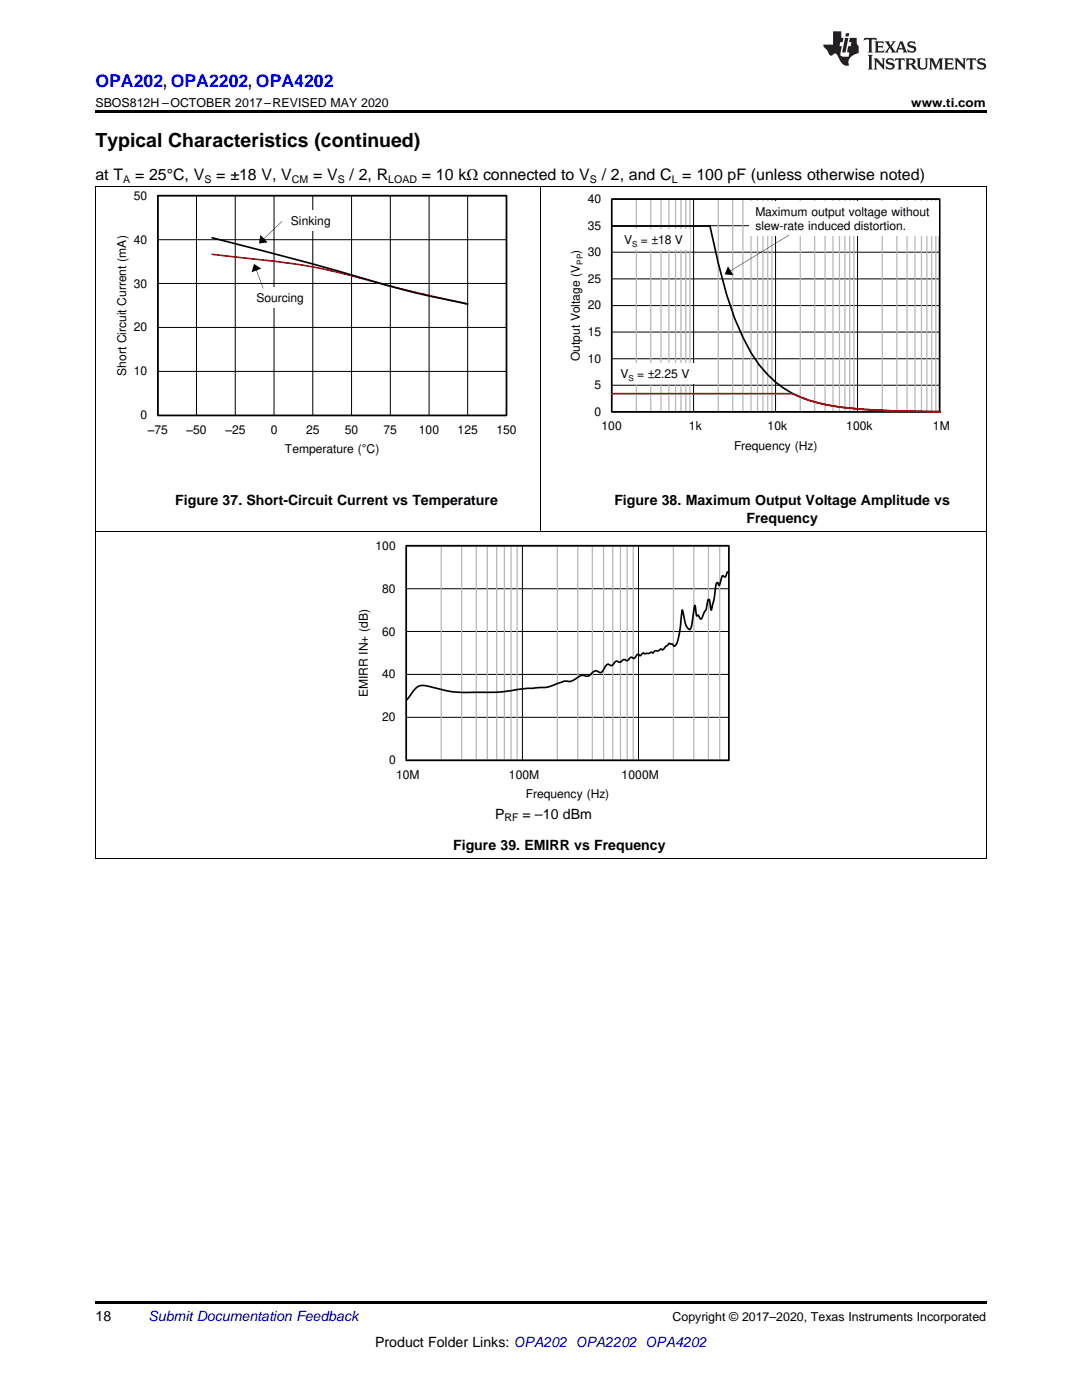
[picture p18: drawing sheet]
<svg xmlns="http://www.w3.org/2000/svg" width="216mm" height="279mm" viewBox="0 0 216 279" stroke-linecap="round" stroke-linejoin="round" font-family="sans-serif">
<defs><g id="words">
<text font-size="3.9" x="19" y="29.3">Typical Characteristics (continued)</text>
<text font-size="3.5" fill="#00f" x="19" y="17.3">OPA202, OPA2202, OPA4202</text>
<g font-size="3.2">
<text x="19" y="36">at T</text>
<text x="27" y="36">= 25°C, V</text>
<text x="43.1" y="36">= ±18 V, V</text>
<text x="62.5" y="36">= V</text>
<text x="69.7" y="36">/ 2, R</text>
<text x="84.2" y="36">= 10 kΩ connected to V</text>
<text x="120.1" y="36">/ 2, and C = 100 pF (unless otherwise noted)</text>
</g>
<g font-size="2.8">
<text x="35" y="100.8">Figure 37. Short-Circuit Current vs Temperature</text>
<text x="122.6" y="100.8">Figure 38. Maximum Output Voltage Amplitude vs</text>
<text x="148.9" y="104.3">Frequency</text>
<text x="98.8" y="163.4">P</text>
<text x="104.3" y="163.4">= –10 dBm</text>
<text x="90.4" y="169.6">Figure 39. EMIRR vs Frequency</text>
<text x="19" y="263.6">18</text>
<text x="74.9" y="268.9">Product Folder Links: OPA202 OPA2202 OPA4202</text>
</g>
<text font-size="2.8" fill="#0000c8" x="29.6" y="263.6">Submit Documentation Feedback</text>
<g font-size="2.5">
<text x="19" y="21.4">SBOS812H –OCTOBER 2017–REVISED MAY 2020</text>
<text x="181.8" y="21.4">www.ti.com</text>
<text x="134.2" y="263.6">Copyright © 2017–2020, Texas Instruments Incorporated</text>
</g>
<g font-size="2.4">
<text x="26.7" y="39.8">50</text>
<text x="117.3" y="40.5">40</text>
<text x="58" y="45">Sinking</text>
<text x="117.3" y="45.8">35</text>
<text x="150.8" y="43.1">Maximum output voltage without</text>
<text x="150.8" y="45.9">slew-rate induced distortion.</text>
<text x="26.7" y="48.6">40</text>
<text x="115.7" y="50.7" transform="rotate(-90 115.7 50.7)">)</text>
<text x="117.3" y="51.1">30</text>
<text x="124.5" y="48.7">V</text>
<text x="127.9" y="48.7">= ±18 V</text>
<text x="26.7" y="57.4">30</text>
<text x="117.3" y="56.5">25</text>
<text x="51.2" y="60.3">Sourcing</text>
<text x="117.3" y="61.8">20</text>
<text x="26.7" y="66.2">20</text>
<text x="117.3" y="67.1">15</text>
<text x="25.2" y="75" transform="rotate(-90 25.2 75)">Short Circuit Current (mA)</text>
<text x="26.7" y="74.9">10</text>
<text x="115.7" y="72.1" transform="rotate(-90 115.7 72.1)">Output Voltage (V</text>
<text x="117.3" y="72.4">10</text>
<text x="118.6" y="77.7">5</text>
<text x="123.8" y="75.5">V</text>
<text x="127.2" y="75.5">= ±2.25 V</text>
<text x="28.1" y="83.7">0</text>
<text x="118.6" y="83">0</text>
<text x="29.5" y="86.7">±75</text>
<text x="37.2" y="86.7">±50</text>
<text x="45" y="86.7">±25</text>
<text x="54" y="86.6">0</text>
<text x="61.1" y="86.6">25</text>
<text x="68.8" y="86.6">50</text>
<text x="76.5" y="86.6">75</text>
<text x="83.6" y="86.6">100</text>
<text x="91.3" y="86.6">125</text>
<text x="99.1" y="86.6">150</text>
<text x="120" y="85.9">100</text>
<text x="137.5" y="85.9">1k</text>
<text x="146.5" y="89.7">Frequency (Hz)</text>
<text x="153.2" y="85.9">10k</text>
<text x="168.8" y="85.9">100k</text>
<text x="186.2" y="85.9">1M</text>
<text x="56.8" y="90.4">Temperature (ÉC)</text>
<text x="74.9" y="109.7">100</text>
<text x="76.3" y="118.3">80</text>
<text x="76.3" y="126.8">60</text>
<text x="76.3" y="135.4">40</text>
<text x="73.4" y="139.1" transform="rotate(-90 73.4 139.1)">EMIRR IN+ (dB)</text>
<text x="76.3" y="144">20</text>
<text x="77.6" y="152.5">0</text>
<text x="79" y="155.4">10M</text>
<text x="101.5" y="155.4">100M</text>
<text x="124" y="155.4">1000M</text>
<text x="104.9" y="159.2">Frequency (Hz)</text>
</g>
<g font-size="2.1">
<text x="24.6" y="36.6">A</text>
<text x="40.8" y="36.6">S</text>
<text x="58.2" y="36.6">CM</text>
<text x="67.4" y="36.6">S</text>
<text x="77.5" y="36.6">LOAD</text>
<text x="117.7" y="36.6">S</text>
<text x="134" y="36.6">L</text>
<text x="100.6" y="163.9">RF</text>
</g>
<g font-size="1.6">
<text x="116.3" y="52.8" transform="rotate(-90 116.3 52.8)">PP</text>
<text x="126.1" y="49.3">S</text>
<text x="125.4" y="76">S</text>
</g>
</g></defs>
<path d="M19 259.7h177.8v.5h-177.8z" fill="#000"/>
<g fill="none" stroke="#000" stroke-width=".2">
<path d="M19.1 37.2v134.2M31.5 39.1h69.5v43.8h-69.5zM39.2 39.1v43.8M46.9 39.1v43.8M54.7 39.1v43.8M62.4 39.1v43.8M70.1 39.1v43.8M77.9 39.1v43.8M85.6 39.1v43.8M93.3 39.1v43.8M107.9 37.2v68.9M196.8 37.2v134.2"/>
<path d="M31.5 56.6h69.5M31.5 47.8h69.5M31.5 74.1h69.5M31.5 65.3h69.5M19 106h177.8M81.1 117.5h64.3M104.2 108.9v42.8M127.4 108.9v42.8M145.4 108.9h-64.3v42.8h64.3M81.1 134.6h64.3M81.1 126h64.3M81.1 143.2h64.3"/>
<path d="M19 171.3h177.8"/>
</g>
<g fill="none" stroke="#b7b7b7" stroke-width=".25">
<path d="M88 108.9v42.8M92.1 108.9v42.8M95 108.9v42.8M97.2 108.9v42.8M99.1 108.9v42.8M100.6 108.9v42.8M102 108.9v42.8M103.2 108.9v42.8M111.2 108.9v42.8M115.3 108.9v42.8M118.2 108.9v42.8M120.4 108.9v42.8"/>
<path d="M122.3 108.9v42.8M123.8 108.9v42.8M125.1 108.9v42.8M126.3 108.9v42.8M134.4 108.9v42.8M138.4 108.9v42.8M141.4 108.9v42.8M143.6 108.9v42.8M145.4 108.9v42.8"/>
</g>
<path d="M31.5 39h69.6v43.9h-69.6zM42.3 47.5l22.9 6a245.4 245.4 0 0 0 26 6.7l2.1 .5M81.1 108.9h64.3v42.8h-64.3zM145.4 114.1l-.3 .1-.3 .9-.7-.2-.6 2-.3-.7-.3 .2-.4 3.3-.6 2-.3-2-.1-.1-.3 .2a4.5 4.5 0 0 1-.7 2.5l-.7 1.3-.5-.9-.3 .2-.3-2.1-.4 1.7a8.4 8.4 0 0 1-.6 3.1 1.56 1.56 0 0 1-1-1.6l-.5-2.2-.2 .3a19.8 19.8 0 0 1-1.1 6.5l-.4 .4-.3-.5-.7-.1-1.3 1.3-.3-.2-.6 .4h-.7l-.3 .4-.3-.2-.7 .3-.6 .1-.3-.2-.7 .6-.5-.3-.8 .8-.3-.2h-.3a.78 .78 0 0 1-1.3 .4l-.3 .2a.69 .69 0 0 1-1.1 .2l-.3 .1a1.09 1.09 0 0 1-1 .7 .67 .67 0 0 0-.8-.1 .67 .67 0 0 0-.4 .6 1.16 1.16 0 0 1-.9 .9 1.13 1.13 0 0 0-1.8 .4 1.24 1.24 0 0 1-1.6 .2h-.3a5.8 5.8 0 0 1-2.6 1.2 6 6 0 0 0-2.7 .6 13.2 13.2 0 0 1-4.7 .8l-6.6 .7-6.9 .1-2.7-.2-3.8-.9a2.77 2.77 0 0 0-3.4 .7l-1.5 1.9" fill="none" stroke="#000" stroke-width=".33"/>
<path d="M23 38v53.1M35.4 38h68.6M104 38v46.1M23 91h6.2M97.7 91h6.3M67.3 106.8v53.1M79.8 106.8h68.5M148.3 106.8v46.1M67.3 159.8h6.3M142.1 159.8h6.2" fill="none" stroke="#fefefe" stroke-width=".2" stroke-dasharray=".4 .1" stroke-linecap="butt"/>
<path d="M42.3 50.8a247.2 247.2 0 0 1 22.9 3l4.2 1a358.3 358.3 0 0 0 23.9 5.9" fill="none" stroke="#f00" stroke-width=".33"/>
<path d="M49.9 57.4h12.2v4h-12.2z" fill-rule="evenodd" fill="#fff"/>
<path d="M51 53.7l1.6 3.8zM50.7 52.7l1.4 .9-1.9 .7z" fill="#000"/>
<path d="M56.8 42.1h10.5v4h-10.5z" fill-rule="evenodd" fill="#fff"/>
<path d="M52.4 47.8l3.9-3.6zM52 46.9l1.4 1.5-1.7 .2z" fill="#000"/>
<path d="M122 39.7h65.5v42.5h-65.5zM138.4 39.7v42.5M154.8 39.7v42.5M171.1 39.7v42.5M122 55.7h65.5M122 50.3h65.5M122 45h65.5M122 76.9h65.5M122 71.6h65.5M122 66.3h65.5M122 61h65.5" fill="none" stroke="#000" stroke-width=".2"/>
<g fill="none" stroke="#b7b7b7" stroke-width=".25">
<path d="M127 39.7v42.5M129.8 39.7v42.5M131.9 39.7v42.5M133.5 39.7v42.5M134.8 39.7v42.5M135.9 39.7v42.5M136.8 39.7v42.5M137.7 39.7v42.5M143.3 39.7v42.5M146.2 39.7v42.5M148.2 39.7v42.5M149.9 39.7v42.5"/>
<path d="M151.2 39.7v42.5M152.2 39.7v42.5M153.2 39.7v42.5M154 39.7v42.5M159.7 39.7v42.5M162.6 39.7v42.5M164.6 39.7v42.5M166.2 39.7v42.5M167.5 39.7v42.5M168.6 39.7v42.5M169.5 39.7v42.5M170.4 39.7v42.5"/>
<path d="M176 39.7v42.5M179 39.7v42.5M181 39.7v42.5M182.6 39.7v42.5M183.9 39.7v42.5M184.9 39.7v42.5M185.9 39.7v42.5M186.7 39.7v42.5"/>
</g>
<path d="M122.1 39.7h65.4v42.5h-65.4zM122 45.1h19.7l1.6 7.5a61.2 61.2 0 0 0 6.6 17.8 20.8 20.8 0 0 0 14.7 10.3 123 123 0 0 0 19.6 1.4h3.6" fill="none" stroke="#000" stroke-width=".33"/>
<path d="M122 78.6h36.1a42.8 42.8 0 0 0 16.3 3.2l13.4 .3" fill="none" stroke="#f00" stroke-width=".33"/>
<path d="M111.8 38v53.1M124.2 38h68.6M192.8 38v46.1M111.8 91h6.3M186.5 91h6.3" fill="none" stroke="#fefefe" stroke-width=".2" stroke-dasharray=".4 .1" stroke-linecap="butt"/>
<path d="M149.5 40.1h37.7v6.9h-37.7z" fill-rule="evenodd" fill="#fff"/>
<path d="M145.5 54.2l12-7.2zM145.3 53.2l1 1.7-1.7-.1z" fill="#000"/>
<g fill="#fff">
<path d="M123.3 45.8h14.4v4.1h-14.4z" fill-rule="evenodd"/>
<path d="M122.5 72.5h16.5v4.1h-16.5z" fill-rule="evenodd"/>
</g>
<path d="M19 37.2h177.8" fill="none" stroke="#000" stroke-width=".2"/>
<path d="M19 22h177.8v.5h-177.8z" fill="#000"/>
<g fill="#231f20">
<path d="M172.5 7.6l-.1 .5 .4-.2h.6v.1v2.1l-.2 .4h.9l-.2-.4v-2.1l.1-.1h.5l.5 .2-.2-.5zM174.5 8.3l.2 .3v1.5l-.2 .4h1.8l.2-.6a1.04 1.04 0 0 1-1.3 .2v-.7h.6l.3 .2v-.6l-.3 .2h-.6v-.6l.8-.1 .4 .3-.2-.5zM176.5 8.3l.9 1.1-.9 1.1h.8l-.2-.2 .4-.7 .5 .7-.2 .2h1.5l-.2-.2 .2-.4h.9l.1 .4-.2 .2h1l-.3-.3-.7-1.9h-.5l-.9 2-.8-1 .9-1h-.8l.1 .3-.4 .5-.3-.6 .1-.2zM179.7 8.6l.4 1h-.7zM181.3 8.4a.63 .63 0 0 0-.2 .7 .63 .63 0 0 0 .6 .4l.6 .2 .1 .2a.75 .75 0 0 1-.7 .4 .75 .75 0 0 1-.6-.5l.1 .7 .1-.1a1.11 1.11 0 0 0 1.5-.6 1.13 1.13 0 0 0-1.2-.8l-.1-.4a1.04 1.04 0 0 1 1.2 .2l-.2-.5-.2 .1-.4-.2zM173.2 10.9l.2 .4v2.2l-.2 .4h1l-.3-.4v-2.2l.3-.4zM174.3 11.6l.3 .4v1.5l-.3 .4h.8l-.2-.4v-1.3l1.5 1.7v-1.9l.2-.4h-.7l.2 .4v.9l-1.1-1.3zM177 11.8a.62 .62 0 0 0-.2 .7 .62 .62 0 0 0 .6 .4l.6 .1 .1 .3a.76 .76 0 0 1-.7 .3 .76 .76 0 0 1-.7-.4l.2 .7 .1-.1a1.11 1.11 0 0 0 1.5-.6 1.13 1.13 0 0 0-1.2-.8l-.1-.4a1.04 1.04 0 0 1 1.2 .2l-.2-.6-.2 .1-.5-.1zM178.7 11.6l-.2 .6a.61 .61 0 0 1 .8-.3v1.6l-.2 .4h.9l-.2-.4v-1.6a.63 .63 0 0 1 .7 .3l-.1-.6zM180.6 11.6l.3 .4v1.5l-.3 .4h1l-.2-.2-.1-.8 .6 .2a.76 .76 0 0 0 1.2 .7l-1-1a.58 .58 0 0 0 .6-.5 .58 .58 0 0 0-.5-.6zM181.4 11.9h.1a.45 .45 0 0 1 .5 .1 .45 .45 0 0 1 .1 .5l-.8 .2zM182.9 11.6l.2 .2a2.17 2.17 0 0 0 .3 1.9 .99 .99 0 0 0 1.6-.6v-1.1l.2-.4h-.7l.2 .2a1.92 1.92 0 0 1-.2 1.8 .6 .6 0 0 1-.9-.5v-1.1l.2-.4zM185.4 11.6l.2 .4v1.5l-.2 .4h.7l-.2-.4v-1.4l.8 1.8 .8-1.8v1.4l-.2 .4h.9l-.2-.4v-1.5l.2-.4h-.8l-.6 1.5-.6-1.5zM188.4 11.6l.2 .4v1.5l-.2 .4h1.8l.1-.6a1.04 1.04 0 0 1-1.2 .1v-.6h.5l.4 .2v-.6l-.4 .2h-.5v-.7h.8l.3 .3-.1-.6zM190.5 11.6l.2 .4v1.5l-.2 .4h.7l-.2-.4v-1.3l1.5 1.7v-1.9l.2-.4h-.7l.2 .4v.9l-1.1-1.3zM192.9 11.6l-.1 .6a.61 .61 0 0 1 .7-.3l.1 1.6-.3 .4h1l-.3-.4 .1-1.6a.63 .63 0 0 1 .7 .3l-.1-.6zM195.2 11.8a.62 .62 0 0 0-.2 .7 .62 .62 0 0 0 .6 .4l.6 .1 .1 .3a.76 .76 0 0 1-.7 .3 .76 .76 0 0 1-.6-.4l.1 .7 .1-.1a1.11 1.11 0 0 0 1.6-.6 1.13 1.13 0 0 0-1.3-.8l-.1-.4a1.04 1.04 0 0 1 1.2 .2l-.1-.6-.2 .1-.5-.1z"/>
<path d="M166.2 6.3v2.6h-1.9v.4l.8 .9a.91 .91 0 0 0 1 .8 .56 .56 0 0 1 .5-.3 .56 .56 0 0 1 .5 .3l.4 .8a1.53 1.53 0 0 0 1.9 1.2 1.54 1.54 0 0 1 1-2.1l.9-.3v-1.4a1.52 1.52 0 0 1-.4-1.6h-1.3l-.2 .8h.5l-.2 .8h-.5l-.1 1v.2l.4 .1-.2 .8a1.93 1.93 0 0 1-1.6-.3l.3-1.8h-.5l.2-.8h.4l.2-.8h-.4v-1.3zM168.6 7.6l-.6 2.9h.7l.6-2.9zM168.8 6.6l-.1 .7h.6l.2-.7z"/>
</g>
<use href="#words"/>
</svg>
